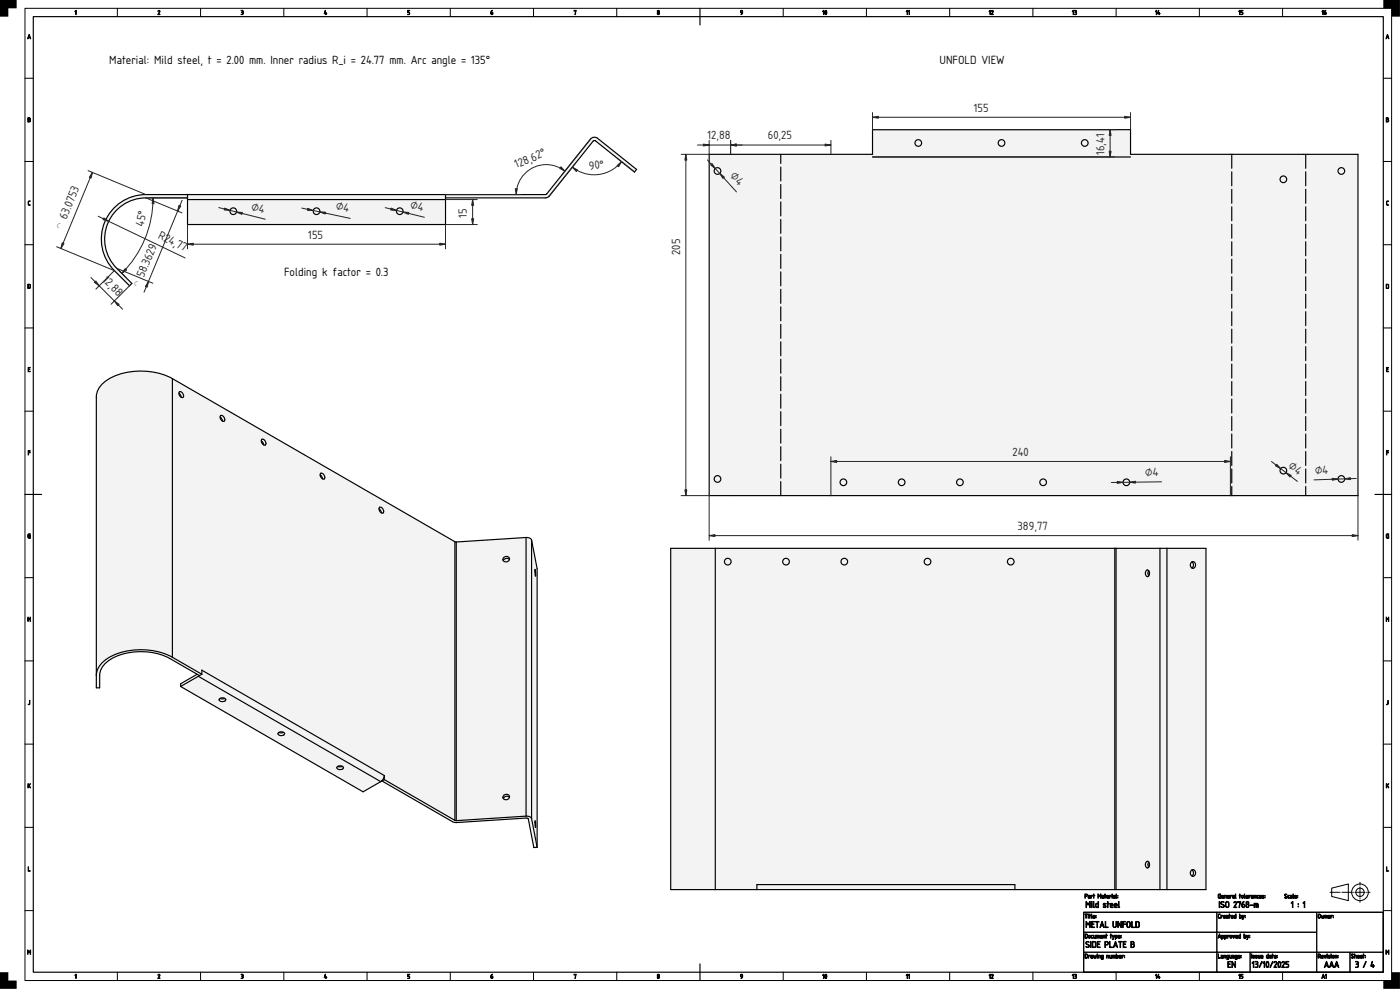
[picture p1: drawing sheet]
<svg xmlns="http://www.w3.org/2000/svg" width="841mm" height="594mm" viewBox="0 0 841 594" stroke-linecap="round" stroke-linejoin="round" font-family="sans-serif">
<defs><g id="words">
<g font-size="6.7">
<text x="66" y="38">Material: Mild steel, t = 2.00 mm. Inner radius R_i = 24.77 mm. Arc angle = 135°</text>
<text x="564" y="38">UNFOLD VIEW</text>
<text x="171" y="166">Folding k factor = 0.3</text>
</g>
<g font-size="6.7" fill="#212529">
<text x="585" y="67">155</text>
<text x="425" y="84">12,88</text>
<text x="461" y="84">60,25</text>
<text x="663" y="93" transform="rotate(-90 663 93)">16,41</text>
<text x="310" y="101" transform="rotate(-23 310 101)">128,62°</text>
<text x="354" y="102" transform="rotate(-7 354 102)">90°</text>
<text x="438" y="106" transform="rotate(48 438 106)">⌀4</text>
<text x="202" y="126" transform="rotate(12 202 126)">⌀4</text>
<text x="246" y="125" transform="rotate(14 246 125)">⌀4</text>
<text x="151" y="126" transform="rotate(14 151 126)">⌀4</text>
<text x="281" y="131" transform="rotate(-90 281 131)">15</text>
<text x="86" y="136" transform="rotate(-78 86 136)">45°</text>
<text x="38" y="138" transform="rotate(-68 38 138)">◠ 63.0753</text>
<text x="95" y="143" transform="rotate(26 95 143)">R24,77</text>
<text x="185" y="143">155</text>
<text x="409" y="153" transform="rotate(-90 409 153)">205</text>
<text x="61" y="169" transform="rotate(45 61 169)">12,8</text>
<text x="84" y="173" transform="rotate(-68 84 173)">◠ 58.3629</text>
<text x="608" y="274">240</text>
<text x="774" y="281" transform="rotate(37 774 281)">⌀4</text>
<text x="688" y="286" transform="rotate(-1 688 286)">⌀4</text>
<text x="790" y="285" transform="rotate(-2 790 285)">⌀4</text>
<text x="611" y="318">389,77</text>
</g>
</g></defs>
<path d="M20 10h811v574h-811zM420 5v10M15 297h10M826 297h10M651 548h180v36h-180zM420 579v10" fill="none" stroke="#000" stroke-width=".7"/>
<g fill="none" stroke="#000" stroke-width=".6">
<path d="M15 5h821v584h-821zM70 5v5M120 5v5M170 5v5M220 5v5M270 5v5M320 5v5M370 5v5M470 5v5M520 5v5M570 5v5M620 5v5"/>
<path d="M670 5v5M720 5v5M770 5v5M15 47h5M831 47h5M15 97h5M831 97h5M15 147h5M831 147h5M15 197h5M831 197h5M15 247h5"/>
<path d="M831 247h5M15 347h5M831 347h5M15 397h5M831 397h5M15 447h5M831 447h5M15 497h5M831 497h5M800 533l10-2v10l-10-3zM15 547h5M651 548h80v12h-80z"/>
<path d="M651 560h80v12h-80zM731 560h60v12h-60zM731 548h60v12h-60zM791 548h40v24h-40zM831 547h5M651 572h80v12h-80zM731 572h20v12h-20zM751 572h40v12h-40zM791 572h20v12h-20zM811 572h20v12h-20zM70 584v5M120 584v5"/>
<path d="M170 584v5M220 584v5M270 584v5M320 584v5M370 584v5M470 584v5M520 584v5M570 584v5M620 584v5M670 584v5M720 584v5M770 584v5"/>
<circle cx="817" cy="536" r="5"/>
<circle cx="817" cy="536" r="2.5"/>
</g>
<g fill="#000" stroke="#000" stroke-width=".6">
<path d="M46 6v3v-2h-1zM95 6l1 1-1 2h1h-1l1-2zM145 6h1v1a1 1 0 0 1 0 1 1 1 0 0 1-1 1 .7 .7 0 0 0 1-1 .7 .7 0 0 0-1-1h1zM195 6v2h1v1l-1-1zM245 6h1h-1v1l1 1v1h-1l1-1-1-1zM345 6h1l-1 3 1-3-1 1zM17 121h1h-1v2h1h-1zM833 121h1h-1v2h1h-1zM17 221h1h-1v1h1h-1v1h1h-1zM833 221h1h-1v1h1h-1v1h1h-1zM17 271h1h-1v1h1h-1v1zM833 271h1h-1v1h1h-1v1z"/>
<path d="M17 321h1h-1v2h1v-1v1h-1zM833 321h1h-1v2h1v-1v1h-1zM17 371v1h1v-1v2v-1h-1v1zM833 371v1h1v-1v2v-1h-1v1zM18 421v2h-1h1zM834 421v2h-1h1zM17 471v1l1-1v1v1l-1-1v1zM833 471v1l1-1v1v1l-1-1v1zM17 521v2h1h-1zM833 521v2h1h-1zM17 571v1l1-1v2v-2l-1 1v-1v2zM833 571v1l1-1v2v-2l-1 1v-1v2z"/>
<path d="M46 585v3v-2h-1zM95 585l1 1-1 2h1h-1l1-2zM145 585h1v1a1 1 0 0 1 0 1 1 1 0 0 1-1 1 .7 .7 0 0 0 1-1 .7 .7 0 0 0-1-1h1zM195 585v2l1-1v1v1l-1-1zM245 585h1h-1v1l1 1v1h-1l1-1-1-1zM345 585h1l-1 3 1-3-1 1z"/>
<path d="M295 7l1-1-1 1a.8 .8 0 0 1 1 1 .8 .8 0 0 1 0 1 .8 .8 0 0 1-1-1zM295 8h1z"/>
<path d="M395 8a.5 .5 0 0 0 1 0 .5 .5 0 0 0-1 0zM395 7a.5 .5 0 0 0 1 0 .5 .5 0 0 0-1 0zM395 6h1v1a.9 .9 0 0 1 0 1 .9 .9 0 0 1-1 0z"/>
<path d="M445 6a1.5 1.5 0 0 1 0 3l1-1-1-1zM445 7a.5 .5 0 0 0 1 0 .5 .5 0 0 0-1 0z"/>
<path d="M495 6v3v-2h-1zM496 6v3v-2zM496 6a1.2 1.2 0 0 1 1 1 1.2 1.2 0 0 1-1 2z"/>
<path d="M545 6v3v-2h-1zM546 6v3v-2z"/>
<path d="M595 6v3v-2h-1zM596 6l1 1-1 2h1h-2l1-2z"/>
<path d="M645 6v3v-2h-1zM645 6h1l1 1a1 1 0 0 1 0 1 1.1 1.1 0 0 1-2 1 .7 .7 0 0 0 1-1 .7 .7 0 0 0 0-1z"/>
<path d="M695 6v3v-2h-1zM696 6v2h1l-1 1-1-1z"/>
<path d="M745 6v3v-2h-1zM745 6h2h-1v1l1 1-1 1h-1l1-1-1-1z"/>
<path d="M795 6v3v-2h-1zM796 7v-1v1a.8 .8 0 0 1 1 1 .8 .8 0 0 1-1 1 .8 .8 0 0 1-1-1z"/>
<path d="M17 21l1 2h-1zM18 21l-1 1h1z"/>
<path d="M833 21l1 2h-1zM833 21v1h1z"/>
<path d="M17 71h1v2h-1zM17 72v1h1v-1zM17 71v1h1v-1z"/>
<path d="M833 71h1v2h-1zM833 72v1h1v-1zM833 71v1h1v-1z"/>
<path d="M17 171v2h1v-2zM17 171h1v2h-1z"/>
<path d="M833 171v2h1v-2zM833 171h1v2h-1z"/>
<path d="M652 537v1h1v-1zM652 537h1v1l-1 1v1zM654 539h1zM654 538h1v2l-1-1h1zM655 538h1l-1 2zM657 537l1 1h-1v2zM660 537v1l1-1v3v-2l-1 1v-1v2zM662 539h1zM662 538h1v2l-1-1h1zM664 537v1v2zM665 538l1 1zM665 538h1v1h-1l1 1-1-1zM667 538h1h-1v2zM668 538v2zM669 539h1zM669 538h1v2l-1-1h1zM670 537l1 3z"/>
<path d="M732 537h1l-1 1v1h1v-1v2l-1-1zM734 538l1 1zM734 538h1v1h-1l1 1-1-1zM736 538h1v2l-1-2v2zM738 538v1zM737 538h1v1h-1l1 1-1-1zM739 538h1h-1v2zM741 538h1v2l-2-1h1zM742 537v3zM745 537v1v2zM746 538l1 1v-1zM745 539a1 1 0 0 1 2 0 1 1 0 0 1-2 0zM748 537v3zM749 538v1zM749 538h1v1h-1l1 1-2-1zM750 538h1h-1v2zM752 539h1zM752 538h1v2l-1-1h1zM753 538h1l1 2-1-2-1 2zM755 538h1h-1v1l1 1-1-1zM757 538v1zM757 538h1v1h-1l1 1-2-1zM758 538h1h-1l1 1v1l-1-1h1z"/>
<path d="M772 537h1l-1 1h1a.7 .7 0 0 1 0 1 .7 .7 0 0 1-1 0h1l-1-1zM774 538h1h-1v1l1 1-1-1zM775 539h1zM775 538h1v2l-1-1h1zM777 537v3zM778 538l1 1zM778 538h1v1h-1l1 1-1-1z"/>
<path d="M652 549h1l-1 3v-3zM654 550v2zM655 549v1v2zM656 549v3zM657 550l1 1zM657 550h1v1h-1l1 1-1-1z"/>
<path d="M652 554l2 1 1-1v3v-3l-1 2-1-2-1 3zM656 554h1h-1v1h1h-1v2h1h-1zM658 554h2h-1v3v-3zM662 554l1 3v-1h-2v1zM662 554l-1 2h2zM664 554v3h2h-2zM669 554v2l1 1v-1l1-2v2l-1 1-1-1zM671 554l2 2 1-2v3l-2-3-1 3zM674 554h2h-1v1h1h-1v2zM677 554v2l1 1 1-1v-2zM677 554h1h1v2l-1 1-1-1zM680 554v3h2h-2zM683 554v3h1v-3zM682 554h2v3h-2z"/>
<path d="M652 542l2 1 1-1v3v-3l-1 2-1-2-1 3zM656 543v2zM657 542v3zM659 543v2h1v-2zM658 543h2v-1v3h-2zM663 543h1h-1l1 1a.8 .8 0 0 1 0 1 .8 .8 0 0 1-1 0h1l-1-1zM665 542l1 1-1 2v-2zM667 543v1h1v-1zM667 543h2v1h-2l2 1h-2zM670 543v1h1v-1zM670 543h1v1h-1l1 1h-2zM672 542v3z"/>
<path d="M732 549h1h-1v2l1 1-1-1zM733 550h1v2zM735 550l1 1zM735 550h1v1h-1l1 1-1-1zM737 551h1zM737 550h1v2l-1-1h1zM738 549l1 1v2zM740 550l1 1zM740 550h1v1h-1l1 1-1-1zM742 550v1v-1zM741 550h1l1-1v3l-2-1zM745 550v1l1-1zM745 549v1h1v2l-1-1zM746 550l1 1 1-1-1 2z"/>
<path d="M732 542l1 3zM734 542h1h-1l1 1a1 1 0 0 1 0 2 1 1 0 0 1-1-1l1 1v-1l-2-1zM737 542v2v1l1-1v-2zM736 542h2v2v1l-2-1zM741 542h2l-1 3h1h-2l2-3h-1h-1zM744 542h1l-1 3 1-3h-1zM746 542h1l-1 1a1 1 0 0 1 2 0 1.1 1.1 0 0 1-1 2 1 1 0 0 1-1-1zM746 543v2h1v-1zM749 544a.7 .7 0 0 0 1 0 .7 .7 0 0 0-1 0zM749 542a.6 .6 0 0 0 1 0 .6 .6 0 0 0-1 0zM749 542h1v1a1.1 1.1 0 0 1 0 2 1.1 1.1 0 0 1-1 0 1.1 1.1 0 0 1 0-2zM751 544h2zM753 543h3v2l-1-2v2l-1-2-1 2z"/>
<path d="M776 542l1 3-1-3zM780 544v1zM783 542l1 3-1-3z"/>
<path d="M792 549v2h1v-1zM792 549l1 1v2l-1-1zM794 550v1l1-1v1v-1v2v-1l-1 1zM796 550h1v2v-2h-1v2zM798 550l1 1zM798 550h1v1h-1l1 1-1-1zM799 550h1l-1 2z"/>
<path d="M652 573v2h1v-1zM652 573h1v3h-1zM654 574h1h-1v2zM655 575h1zM655 574h1v2l-1-1h1zM657 574v1l1-1v1l1-1-1 2v-1l-1 1zM659 574v2zM660 574h1v2v-2h-1v2zM662 574v1h1v-1zM662 574h1l-1 2h1l-1-1zM665 574h1v2v-2h-1v2zM667 574v1h1v-1v2l-1-1zM668 574a1.2 1.2 0 0 1 2 0 1.2 1.2 0 0 1 0 2l-1-2v2v-2h-1v2zM671 574v1v-1zM670 573l1 1h1l-1 2-1-1zM673 574v1zM672 574h1v1h-1l1 1-1-1zM674 574h1h-1v2z"/>
<path d="M652 561v2h1v-1zM652 561h1v3h-1zM654 562l1 1v-1zM653 563a1 1 0 0 1 2 0 1 1 0 0 1-2 0zM656 562v1v1v-1zM657 562v1h1v-1v2l-1-1zM659 562a1.2 1.2 0 0 1 1 0 1.2 1.2 0 0 1 0 2v-2v2l-1-2v2zM661 562l1 1zM661 562h1v1h-1l1 1-1-1zM663 562h1v2v-2h-1v2zM664 561l1 1v2zM667 561l1 1h-1v2zM668 562l1 1v-1v2zM670 562v1h1v-1zM670 562a.9 .9 0 0 1 1 1 .9 .9 0 0 1-1 1zM672 562l1 1zM672 562h1v1h-1l1 1-1-1z"/>
<path d="M652 566h2h-1l1 1a1 1 0 0 1 0 2 1.1 1.1 0 0 1-2-1l2 1v-1l-2-1zM655 566v3zM657 566v3h1v-3zM656 566h2v3h-2zM659 566h2h-2v1h2h-2v2h2h-2zM664 566v1h1v-1zM664 566h1l1 1-1 1h-1v1zM667 566v3h1h-1zM670 566l1 3v-1h-2v1zM670 566v2h1zM672 566h2h-1v3v-3zM675 566h1h-1v1h1h-1v2h1h-1zM679 566h2v2v1h-2zM680 567v2h1v-1zM680 566v1h1v-1z"/>
<path d="M732 573v2l1 1h-1zM734 574h1v2l-2-1h1zM735 574h1v2v-2h-1v2zM737 574v1h1v-1zM737 574h1v2h-1h1l-1-1zM739 574v1h1v-1v2l-1-1zM740 574h1v2l-1-1h1zM742 574v1h1v-1zM742 574h1v2h-1h1l-1-1zM744 574l1 1zM744 574h1v1h-1l1 1-1-1z"/>
<path d="M732 561l1 3v-1h-1zM733 562l-1 1h1zM734 562v1h1v-1zM734 562a.9 .9 0 0 1 1 1 .9 .9 0 0 1-1 1zM736 562v1h1v-1zM736 562a.9 .9 0 0 1 1 1 .9 .9 0 0 1-1 1zM737 562h1v2zM739 562l1 1v-1zM739 563a.9 .9 0 0 1 1 0 .9 .9 0 0 1-1 0zM741 562v1l1-1-1 2zM743 562v1zM742 562h1v1h-1l1 1-1-1zM744 562v1h1v-1zM744 562h1v-1v3l-1-1zM747 562v1h1v-1zM747 561v1h2l-1 2-1-1zM749 562l1 1v-1l-1 2z"/>
<path d="M752 573v3zM753 574h1h-1l1 1v1l-2-1h1zM754 574h1h-1l1 1v1l-1-1h1zM756 574v1h1v-1v2l-1-1zM758 574l1 1zM758 574h1v1h-1l1 1-1-1zM761 574v1h1v-1zM761 574h1v-1v3l-1-1zM763 574h1v2l-2-1h1zM764 573l1 1-1 2zM766 574v1zM766 574h1v1h-1l1 1-2-1z"/>
<path d="M753 578v3v-3h-1zM754 578h2v1a1.3 1.3 0 0 1 0 2 1.3 1.3 0 0 1-2 0 .9 .9 0 0 0 1-1 .9 .9 0 0 0-1-1l1-1zM758 578l-2 3zM759 578l1 3-1-3zM761 578a1.8 1.8 0 0 0 1 3v-2zM761 578a1.8 1.8 0 0 1 1 1 1.8 1.8 0 0 1-1 2l-1-2zM764 578l-1 3zM766 578h1l-1 3h1h-2l2-3h-1h-1zM768 578a1.8 1.8 0 0 0 1 3v-2zM768 578a1.8 1.8 0 0 1 1 1 1.8 1.8 0 0 1-1 2v-2zM770 578h2l-2 3h2h-2l1-3h-1zM772 578h2h-1v1a1.1 1.1 0 0 1 1 1 1.1 1.1 0 0 1-1 1h-1l2-1v-1h-2z"/>
<path d="M792 573v1h1v-1zM792 573h1v1v2v-1h-1v1zM794 574l1 1zM794 574h1v1h-1l1 1-1-1zM795 574l1 1 1-1-1 2zM797 574v2zM798 574h1h-1l1 1v1l-1-1h1zM800 574v2zM801 574v1v-1zM800 575a1 1 0 0 1 2 0 1 1 0 0 1-2 0zM802 574h1v2v-2h-1v2z"/>
<path d="M797 578l1 3v-1h-2v1zM797 578l-1 2h1zM800 578l1 3v-1h-2v1zM800 578l-1 2h1zM803 578l1 3v-1h-2v1zM803 578l-1 2h2z"/>
<path d="M812 573h1l-1 1h1a.7 .7 0 0 1 0 1 .7 .7 0 0 1-1 0h1l-1-1zM814 573v1h1v2l-1-2v2zM816 574v1zM816 574h1v1h-1l1 1-2-1zM817 574l1 1zM817 574h1v1h-1l1 1-1-1zM819 573l1 1h-1v2z"/>
<path d="M814 578h2v1a1.3 1.3 0 0 1 0 2 1.3 1.3 0 0 1-2 0 1.1 1.1 0 0 0 2-1 .9 .9 0 0 0-1-1l1-1zM820 578l-1 3zM824 578v2h1v-1l1 1-1 1v-1h-2z"/>
<path d="M295 586l1-1-1 1a.8 .8 0 0 1 1 0 1 1 0 0 1 0 2 .8 .8 0 0 1-1-1zM295 586v1h1z"/>
<path d="M395 587a.5 .5 0 0 0 1 0 .5 .5 0 0 0-1 0zM395 586a.5 .5 0 0 0 1 0 .5 .5 0 0 0-1 0zM395 585h1v1a.9 .9 0 0 1 0 1 .9 .9 0 0 1-1 0z"/>
<path d="M445 585a1.5 1.5 0 0 1 0 3l1-1-1-1zM445 586a.5 .5 0 0 0 1 0 .5 .5 0 0 0-1 0z"/>
<path d="M495 585v3v-2h-1zM496 585v3v-2zM496 585a1.2 1.2 0 0 1 1 1 1.2 1.2 0 0 1-1 2z"/>
<path d="M545 585v3v-2h-1zM546 585v3v-2z"/>
<path d="M595 585v3v-2h-1zM596 585l1 1-1 2h1h-2l1-2z"/>
<path d="M645 585v3v-2h-1zM645 585h1l1 1a1 1 0 0 1 0 1 1.1 1.1 0 0 1-2 1 .7 .7 0 0 0 1-1 .7 .7 0 0 0 0-1z"/>
<path d="M695 585v3v-2h-1zM696 585v2v-1l1 1-1 1-1-1z"/>
<path d="M738 578h1h-1v1h1h-1v2h1h-1zM740 578l2 2v-2v3l-2-3v3z"/>
<path d="M745 585v3v-2h-1zM745 585h2h-1v1l1 1-1 1h-1l1-1-1-1z"/>
<path d="M795 585l1 3-1-1-1 1zM795 586v1zM797 585v3v-2h-1z"/>
</g>
<path d="M0 0h10v5h-5v5h-5zM831 0h10v10h-5v-5h-5zM0 584h5v5h5v5h-10zM836 584h5v10h-10v-5h5z" fill="#000"/>
<path d="M799 536h24" fill="none" stroke="#000" stroke-width=".6" stroke-dasharray="6 .7 .1 .7" stroke-dashoffset=".2"/>
<path d="M817 542v-12" fill="none" stroke="#000" stroke-width=".6" stroke-dasharray="6 .7 .1 .7" stroke-dashoffset="4.6"/>
<g fill="#f1f3f5">
<path d="M69 125a27 27 0 0 1 19-8h240l27-33 2-2 2 1 23 19-1 1-24-19-28 35h-61v16h-155v-16h-25a25 25 0 0 0-23 15 25 25 0 0 0 5 27l9 9-1 2-9-9a27 27 0 0 1 0-38z" fill-rule="evenodd"/>
<path d="M113 120h155v15h-155z" fill-rule="evenodd"/>
<path d="M113 117h155v3h-155z" fill-rule="evenodd"/>
<path d="M268 117h60l27-33 1-2 3 1 23 19-1 1-24-19-27 34-1 1h-61z" fill-rule="evenodd"/>
<path d="M69 125a27 27 0 0 1 19-8h25v2h-25a25 25 0 0 0-23 15 25 25 0 0 0 5 27l9 9-1 2-9-9a27 27 0 0 1 0-38z" fill-rule="evenodd"/>
<circle cx="140" cy="127" r="2"/>
<circle cx="190" cy="127" r="2"/>
<circle cx="240" cy="127" r="2"/>
</g>
<g fill="none" stroke="#000" stroke-width=".7">
<path d="M113 119h-25a25 25 0 0 0-23 15 25 25 0 0 0 5 27l9 9-1 2-9-9a27 27 0 0 1-6-30 27 27 0 0 1 25-16h240l27-33 2-2 2 1 23 19-1 1-24-19-27 34-1 1h-61M113 117v18h155v-18M113 120h155"/>
<circle cx="140" cy="127" r="2"/>
<circle cx="190" cy="127" r="2"/>
<circle cx="240" cy="127" r="2"/>
</g>
<g fill="none" stroke="#212529" stroke-width=".6">
<path d="M346 98l-16 20M355 84l-17 21M371 95l10 8M373 97a21 21 0 0 1-29 3M53 102l35 15M56 104l-19 45M88 119l21 9M89 119h24M92 119a64 64 0 0 1-19 45M268 117h45M268 120h19M284 120v15"/>
<path d="M339 103a18 18 0 0 0-19-2 18 18 0 0 0-10 16M59 130l52 25M109 120l-22 56M113 135v14M131 125l28 7M181 125l29 6M231 125l24 6M287 135h-19v14M34 148l35 15-11 11M113 147h155M55 167l19 19M75 166l-5-5 22 9"/>
<path d="M78 172l-11 11"/>
</g>
<g fill="#212529" stroke="#212529" stroke-width=".6">
<path d="M62 131l3 2-3-1z"/>
<path d="M108 123l1 1-2 3z"/>
<path d="M89 169l-1 4-1-1z"/>
<path d="M56 104l-1 3h-1z"/>
<path d="M37 146h1l-1 3z"/>
<path d="M242 127l4 1-1 1z"/>
<path d="M235 125l3 1h-3z"/>
<path d="M192 127h4l-1 2z"/>
<path d="M185 125l3 1h-3z"/>
<path d="M142 127l4 1-1 1z"/>
<path d="M135 125l3 1h-3z"/>
<path d="M337 100l2 3-3-2z"/>
<path d="M310 113h1l-1 4z"/>
<path d="M371 99l2-2-1 3z"/>
<path d="M344 100l3 2-1 1z"/>
<path d="M58 169l2 3-3-2z"/>
<path d="M69 181l3 2-1 1z"/>
<path d="M284 120l1 3h-2z"/>
<path d="M283 131h2l-1 4z"/>
<path d="M264 146l4 1h-4z"/>
<path d="M113 147l3-1v1z"/>
<path d="M92 119l1 3h-2z"/>
<path d="M75 161l1 1-3 2z"/>
</g>
<g fill="#f1f3f5">
<path d="M426 93h98v-15h155v15h137v205h-390z" fill-rule="evenodd"/>
<path d="M469 93h55v-15h155v15h61v205h-271z" fill-rule="evenodd"/>
<path d="M740 93h44v205h-44z" fill-rule="evenodd"/>
<path d="M426 93h43v205h-43z" fill-rule="evenodd"/>
<path d="M784 93h32v205h-32z" fill-rule="evenodd"/>
<circle cx="806" cy="103" r="2"/>
<circle cx="507" cy="290" r="2"/>
<circle cx="431" cy="103" r="2"/>
<circle cx="677" cy="290" r="2"/>
<circle cx="771" cy="108" r="2"/>
<circle cx="542" cy="290" r="2"/>
<circle cx="771" cy="283" r="2"/>
<circle cx="627" cy="290" r="2"/>
<circle cx="652" cy="86" r="2"/>
<circle cx="602" cy="86" r="2"/>
<circle cx="552" cy="86" r="2"/>
<circle cx="806" cy="288" r="2"/>
<circle cx="431" cy="288" r="2"/>
<circle cx="577" cy="290" r="2"/>
</g>
<g fill="none" stroke="#000" stroke-width=".7">
<path d="M426 93h98v-15h155v15h137v205h-390zM524 94h155"/>
<circle cx="552" cy="86" r="2"/>
<circle cx="602" cy="86" r="2"/>
<circle cx="652" cy="86" r="2"/>
<circle cx="431" cy="103" r="2"/>
<circle cx="771" cy="108" r="2"/>
<circle cx="806" cy="103" r="2"/>
<circle cx="431" cy="288" r="2"/>
<circle cx="507" cy="290" r="2"/>
<circle cx="542" cy="290" r="2"/>
<circle cx="577" cy="290" r="2"/>
<circle cx="627" cy="290" r="2"/>
<circle cx="677" cy="290" r="2"/>
<circle cx="771" cy="283" r="2"/>
<circle cx="806" cy="288" r="2"/>
</g>
<path d="M740 93v205M784 93v205M469 298v-205" fill="none" stroke="#000" stroke-width=".7" stroke-dasharray="8.4 2.1"/>
<g fill="none" stroke="#212529" stroke-width=".6">
<path d="M524 68v10h146M524 70h155M667 78v16M679 68v10M412 93v205M425 96l17 19M426 84v9h-17M439 84v9M499 87h-80M499 84v9M524 94h146M499 274v24"/>
<path d="M499 277h240M739 274v24M764 277l15 12M409 298h17v27M698 289l-30 1M815 287l-26 1M816 298v27M426 322h390"/>
</g>
<g fill="#212529" stroke="#212529" stroke-width=".6">
<path d="M439 87h3v1z"/>
<path d="M423 87h3l-3 1z"/>
<path d="M496 87h3l-3 1z"/>
<path d="M432 104l3 2-1 1z"/>
<path d="M427 99l1-1 2 3z"/>
<path d="M412 93l1 3h-2z"/>
<path d="M411 294h2l-1 4z"/>
<path d="M426 322l4-1v1z"/>
<path d="M812 321l4 1h-4z"/>
<path d="M666 91h1v3z"/>
<path d="M667 78v3h-1z"/>
<path d="M676 70h3l-3 1z"/>
<path d="M524 70h4v1z"/>
<path d="M679 290l3-1v1z"/>
<path d="M671 289l4 1h-4z"/>
<path d="M773 284l3 2-1 1z"/>
<path d="M767 279l2 2-3-1z"/>
<path d="M800 287l4 1h-4z"/>
<path d="M808 288l3-1v1z"/>
<path d="M499 277h4v1z"/>
<path d="M736 277h3l-3 1z"/>
</g>
<path d="M564 432h.1" fill="none" stroke="#000" stroke-width=".6"/>
<g fill="#f1f3f5">
<path d="M403 329h321v205h-321z" fill-rule="evenodd"/>
<path d="M430 329h240v205h-60v-3h-155v3h-25z" fill-rule="evenodd"/>
<path d="M403 329h27v205h-27z" fill-rule="evenodd"/>
<path d="M670 329h27v205h-27z" fill-rule="evenodd"/>
<path d="M701 329h23v205h-23z" fill-rule="evenodd"/>
<path d="M697 329h4v205h-4z" fill-rule="evenodd"/>
<path d="M455 531h155v3h-155z" fill-rule="evenodd"/>
<path d="M670 329v205z" fill-rule="evenodd"/>
<path d="M716 523a1.7 1.7 0 0 1 2 1 1.8 1.8 0 0 1-3 2v-2z" fill-rule="evenodd"/>
<path d="M716 338a1.7 1.7 0 0 1 2 1 1.8 1.8 0 0 1-3 2v-2z" fill-rule="evenodd"/>
<path d="M689 518a1.7 1.7 0 0 1 2 1 1.7 1.7 0 0 1-2 2 2.7 2.7 0 0 1 0-3z" fill-rule="evenodd"/>
<path d="M689 343a1.7 1.7 0 0 1 2 1 1.7 1.7 0 0 1-2 2 2.7 2.7 0 0 1 0-3z" fill-rule="evenodd"/>
<path d="M689 343h1v2a.7 .7 0 0 1-1 1 .7 .7 0 0 1-1 0v-2z" fill-rule="evenodd"/>
<path d="M689 518h1v2a.7 .7 0 0 1-1 1 .7 .7 0 0 1-1 0v-2z" fill-rule="evenodd"/>
<path d="M716 338a1.6 1.6 0 0 1 1 1 1.6 1.6 0 0 1-1 2 2.4 2.4 0 0 1 0-3z" fill-rule="evenodd"/>
<path d="M716 523a1.6 1.6 0 0 1 1 1 1.6 1.6 0 0 1-1 2 2.4 2.4 0 0 1 0-3z" fill-rule="evenodd"/>
<path d="M716 523a1.9 1.9 0 0 1 2 1 1.9 1.9 0 0 1-2 2 2.3 2.3 0 0 0 0-3z" fill-rule="evenodd"/>
<path d="M716 338a1.9 1.9 0 0 1 2 1 1.9 1.9 0 0 1-2 2 2.3 2.3 0 0 0 0-3z" fill-rule="evenodd"/>
<path d="M690 518l1 1-1 2v-2z" fill-rule="evenodd"/>
<path d="M690 343l1 1-1 2v-2z" fill-rule="evenodd"/>
<circle cx="472" cy="337" r="2"/>
<circle cx="507" cy="337" r="2"/>
<circle cx="557" cy="337" r="2"/>
<circle cx="607" cy="337" r="2"/>
<circle cx="437" cy="337" r="2"/>
</g>
<g fill="none" stroke="#000" stroke-width=".7">
<path d="M403 329h321v205h-321zM430 329v205M670 329v205M697 329v205M701 329v205M716 338a1.7 1.7 0 0 1 2 1 1.7 1.7 0 0 1-2 2l-1-2zM716 338a2.3 2.3 0 0 1 0 3M689 343a1.7 1.7 0 0 1 2 1 1.7 1.7 0 0 1-2 2 2.7 2.7 0 0 1 0-3zM690 343v1v2M689 518a1.7 1.7 0 0 1 2 1 1.7 1.7 0 0 1-2 2 2.7 2.7 0 0 1 0-3zM690 518v1v2M455 534v-3h155v3"/>
<path d="M716 523a1.7 1.7 0 0 1 2 1 1.7 1.7 0 0 1-2 2l-1-2zM716 523a2.3 2.3 0 0 1 0 3"/>
<circle cx="437" cy="337" r="2"/>
<circle cx="472" cy="337" r="2"/>
<circle cx="507" cy="337" r="2"/>
<circle cx="557" cy="337" r="2"/>
<circle cx="607" cy="337" r="2"/>
</g>
<g fill="#f1f3f5">
<path d="M61 231a39 39 0 0 1 38-6l5 2 169 98 43-2h2l1 1 4 18v167h-2l-4-17-44 2-44-25-11 7-109-64v-1l9-6-16-9a37 37 0 0 0-38 2l-3 3-1 2v10h-2v-175l1-3z" fill-rule="evenodd"/>
<path d="M104 227l169 98v168l-42-25v-2l-110-63v2l-17-10z" fill-rule="evenodd"/>
<path d="M61 231a39 39 0 0 1 38-6l5 2v168a40 40 0 0 0-42 2 12 12 0 0 0-4 9v-168l1-3z" fill-rule="evenodd"/>
<path d="M274 326l42-3v167l-42 3z" fill-rule="evenodd"/>
<path d="M109 412l10-6 110 64-11 6z" fill-rule="evenodd"/>
<path d="M319 324l4 18v167l-4-17z" fill-rule="evenodd"/>
<path d="M316 323h2l1 1v168l-1-1-2-1z" fill-rule="evenodd"/>
<path d="M121 403l110 63-1 2-1 2-110-64 2-1z" fill-rule="evenodd"/>
<path d="M229 469l2-1 43 25 44-2 1 1 4 17h-2l-4-17-44 2z" fill-rule="evenodd"/>
<path d="M273 325l1 1v167h-1z" fill-rule="evenodd"/>
<path d="M61 398a39 39 0 0 1 38-5l22 12-1 1-18-10a37 37 0 0 0-38 2l-3 3-1 2v10h-2v-10z" fill-rule="evenodd"/>
<path d="M109 411l9-6 2 1-11 6z" fill-rule="evenodd"/>
<path d="M303 335a1.9 1.9 0 0 1 2 0 1.9 1.9 0 0 1 0 2 1.9 1.9 0 0 1-2 0l-1-1z" fill-rule="evenodd"/>
<path d="M303 478a1.9 1.9 0 0 1 2-1 1.9 1.9 0 0 1 0 3 1.9 1.9 0 0 1-2 0l-1-1z" fill-rule="evenodd"/>
<path d="M108 235a2 2 0 0 1 2 1 2 2 0 0 1-1 3l-1-1z" fill-rule="evenodd"/>
<path d="M157 264a2 2 0 0 1 2 1 2 2 0 0 1 0 2l-2-1z" fill-rule="evenodd"/>
<path d="M167 440h2a1.3 1.3 0 0 1 2 1 1.3 1.3 0 0 1-2 1 1.3 1.3 0 0 1-2 0 1.3 1.3 0 0 1 0-2z" fill-rule="evenodd"/>
<path d="M193 284a2 2 0 0 1 2 1 2 2 0 0 1-1 3l-1-1z" fill-rule="evenodd"/>
<path d="M203 461l1-1a1.3 1.3 0 0 1 2 1 1.3 1.3 0 0 1-2 1 1.3 1.3 0 0 1-1 0 1.3 1.3 0 0 1 0-1z" fill-rule="evenodd"/>
<path d="M132 420l2-1a1.3 1.3 0 0 1 2 1 1.3 1.3 0 0 1-2 1 1.3 1.3 0 0 1-2 0 1.3 1.3 0 0 1 0-1z" fill-rule="evenodd"/>
<path d="M228 305a2 2 0 0 1 2 1 2 2 0 0 1 0 2l-2-1z" fill-rule="evenodd"/>
<path d="M132 250a2 2 0 0 1 3 1 2 2 0 0 1-1 2l-1-1z" fill-rule="evenodd"/>
<path d="M108 235a2 2 0 0 1 2 1 2 2 0 0 1-1 3l-2-3z" fill-rule="evenodd"/>
<path d="M193 284a2 2 0 0 1 2 1 2 2 0 0 1-1 3l-2-3z" fill-rule="evenodd"/>
<path d="M203 461h2a.8 .8 0 0 1 1 0 .8 .8 0 0 1-1 1h-1a1.3 1.3 0 0 1-1 0 1.3 1.3 0 0 1 0-1z" fill-rule="evenodd"/>
<path d="M167 440h3a.8 .8 0 0 1 1 1 .8 .8 0 0 1-1 1h-1a1.3 1.3 0 0 1-2 0 1.3 1.3 0 0 1 0-2z" fill-rule="evenodd"/>
<path d="M132 420h3a.8 .8 0 0 1 1 0 .8 .8 0 0 1-1 1h-1a1.3 1.3 0 0 1-2 0 1.3 1.3 0 0 1 0-1z" fill-rule="evenodd"/>
<path d="M157 264a2 2 0 0 1 2 1 2 2 0 0 1 0 2l-2-2z" fill-rule="evenodd"/>
<path d="M132 250a2 2 0 0 1 3 1 2 2 0 0 1-1 2l-2-3z" fill-rule="evenodd"/>
<path d="M228 305a2 2 0 0 1 2 1 2 2 0 0 1 0 2l-2-2z" fill-rule="evenodd"/>
<path d="M303 336a1.8 1.8 0 0 1 3 0 1.8 1.8 0 0 1-2 2 1.8 1.8 0 0 1-1-2z" fill-rule="evenodd"/>
<path d="M303 479a1.8 1.8 0 0 1 3 0 1.8 1.8 0 0 1-2 1 1.8 1.8 0 0 1-1-1z" fill-rule="evenodd"/>
<path d="M303 335a1.9 1.9 0 0 1 2-1 1.9 1.9 0 0 1 1 2 2.2 2.2 0 0 0-4 1z" fill-rule="evenodd"/>
<path d="M303 478a1.9 1.9 0 0 1 2-1 1.9 1.9 0 0 1 1 2 2.2 2.2 0 0 0-4 1z" fill-rule="evenodd"/>
<path d="M157 265l1 2z" fill-rule="evenodd"/>
<path d="M168 440h2z" fill-rule="evenodd"/>
<path d="M228 306l1 2z" fill-rule="evenodd"/>
<path d="M192 285l2 3z" fill-rule="evenodd"/>
<path d="M132 420h3z" fill-rule="evenodd"/>
<path d="M203 460h3z" fill-rule="evenodd"/>
<path d="M132 250l2 3z" fill-rule="evenodd"/>
<path d="M107 236l2 3z" fill-rule="evenodd"/>
<path d="M321 342l1 4z" fill-rule="evenodd"/>
<path d="M321 493l1 4z" fill-rule="evenodd"/>
<path d="M231 466v2l-2 1z" fill-rule="evenodd"/>
</g>
<g fill="none" stroke="#000" stroke-width=".7">
<path d="M104 227a40 40 0 0 0-42 3 12 12 0 0 0-4 8v175h2v-7a16 16 0 0 1 13-13 39 39 0 0 1 29 3l18 10M104 227v168M104 227l169 98M107 236l2 3M108 235l1 1 1 1a1.3 1.3 0 0 1 0 2 1.3 1.3 0 0 1-2-1zM132 250l2 3M133 250h1l1 1a1.3 1.3 0 0 1-1 2 1.3 1.3 0 0 1-1-1zM157 265l1 2M157 264h2v1a1.3 1.3 0 0 1 0 2 1.3 1.3 0 0 1-2-1zM192 285l2 3M193 284l1 1 1 1a1.3 1.3 0 0 1 0 2 1.3 1.3 0 0 1-2-1zM228 306l1 2"/>
<path d="M228 305h1l1 1a1.3 1.3 0 0 1 0 2 1.3 1.3 0 0 1-2-1zM273 325l1 1M273 325v168M274 326v167M306 336a2.2 2.2 0 0 0-4 1M316 323h2l1 1M316 323l-42 3M316 323v167M319 324v168M319 324l4 18v167M321 342l1 4zM104 395a40 40 0 0 0-42 2 12 12 0 0 0-4 9"/>
<path d="M104 395l17 10M109 412l109 64 11-6M118 405l-9 6v1M119 406l-10 6M119 406l110 64M120 406h-1M121 405v-2l110 63M121 405l-1 1M132 420a1.8 1.8 0 0 1 2-1 1.8 1.8 0 0 1 1 2h-1a1.3 1.3 0 0 1-2 0 1.3 1.3 0 0 1 0-1zM132 420h3M168 440h2M167 440a1.8 1.8 0 0 1 3-1 1.8 1.8 0 0 1 1 2l-2 1a1.3 1.3 0 0 1-1 0 1.3 1.3 0 0 1-1-2z"/>
<path d="M203 460a1.8 1.8 0 0 1 2 0 1.8 1.8 0 0 1 1 2h-2a1.3 1.3 0 0 1-1 0 1.3 1.3 0 0 1 0-2zM203 460h3M229 469l44 25 44-2 4 17h2M229 469v1M229 469h.1M231 466l-2 3M231 468l42 25M231 466v2M231 468l-2 1M306 479a2.2 2.2 0 0 0-4 1M273 493h1M316 490l2 1 1 1"/>
<path d="M316 490l-42 3M319 492l4 17M321 493l1 4z"/>
<circle cx="304" cy="336" r="1.8"/>
<circle cx="304" cy="479" r="1.8"/>
</g>
<use href="#words"/>
</svg>
